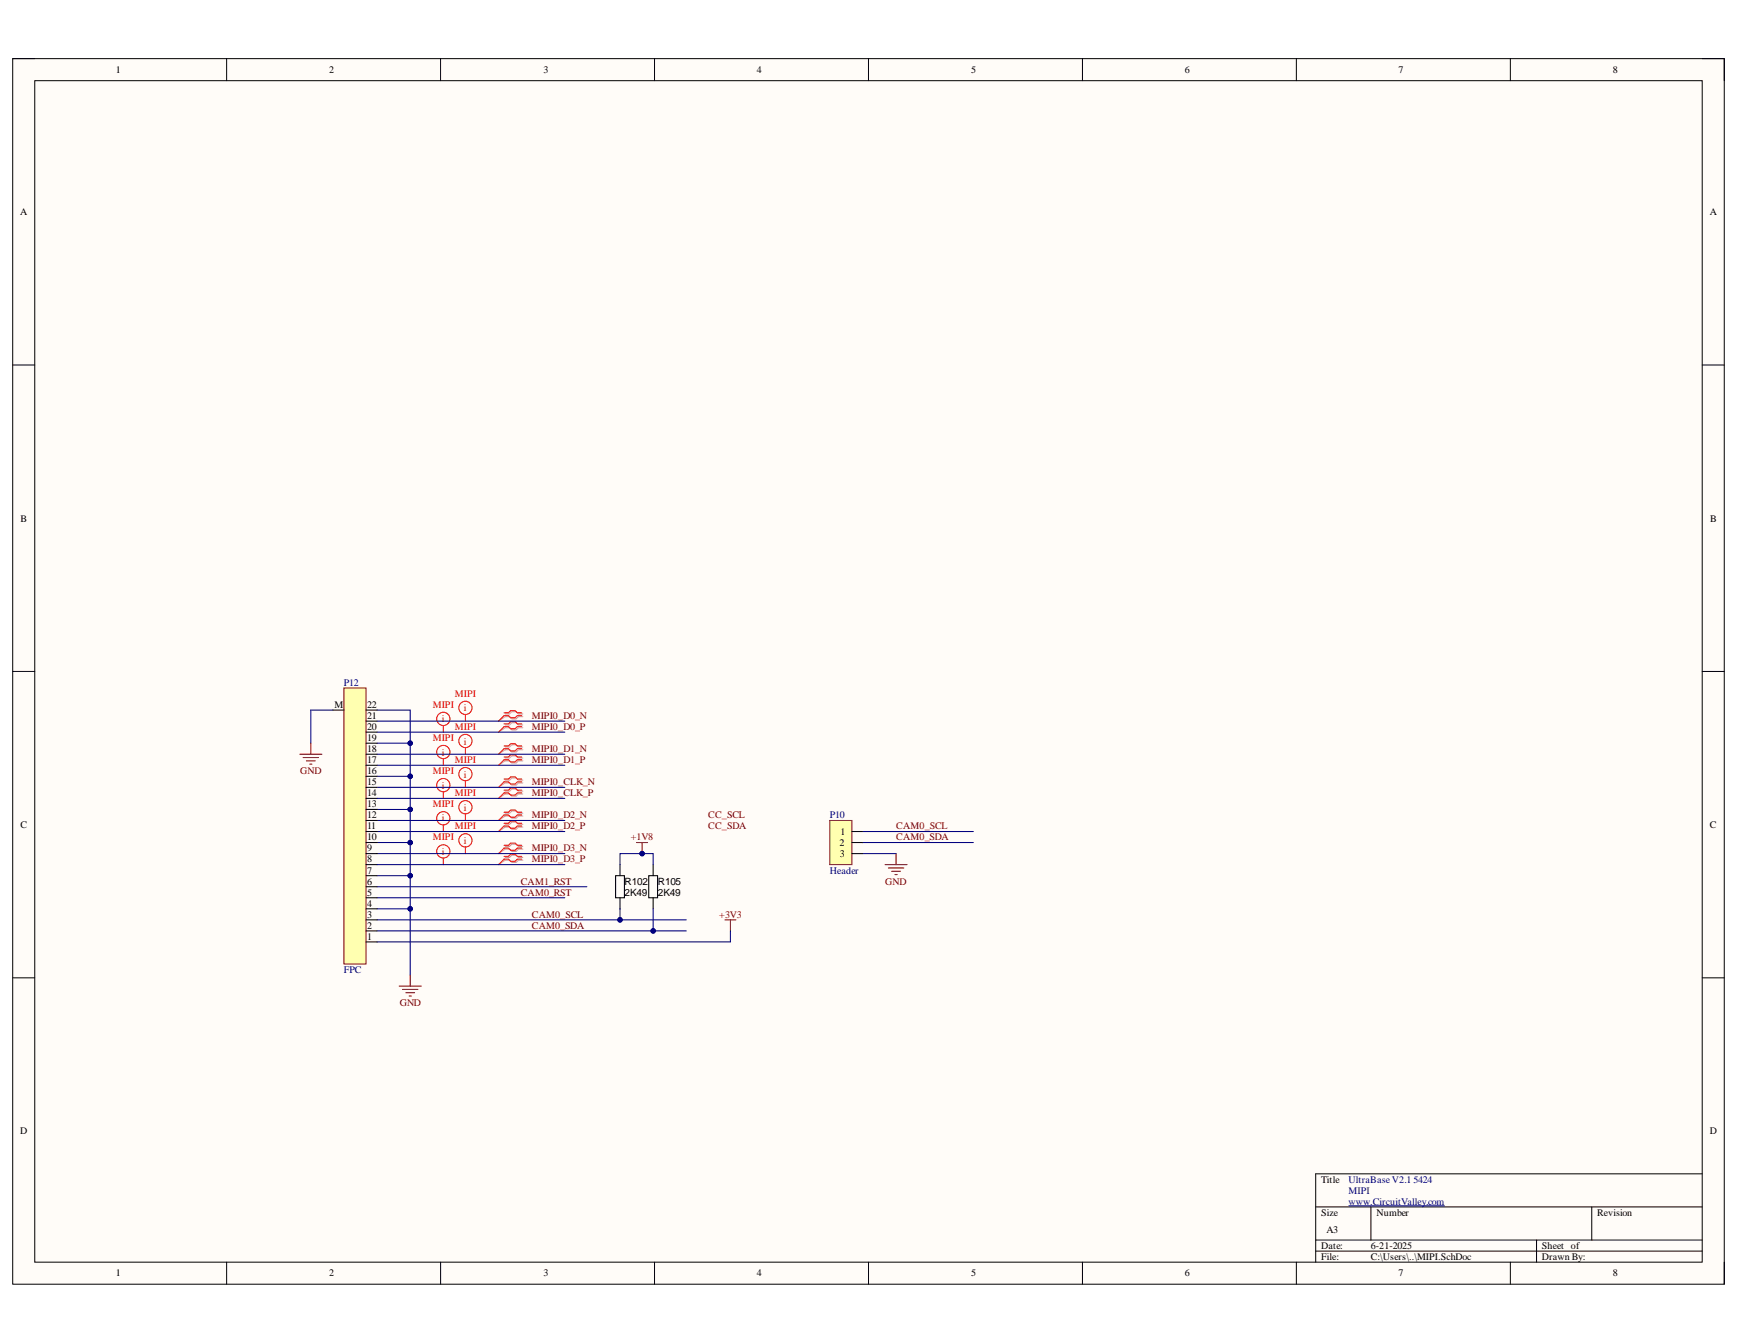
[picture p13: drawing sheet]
<svg xmlns="http://www.w3.org/2000/svg" width="279mm" height="216mm" viewBox="0 0 279 216" stroke-linecap="round" stroke-linejoin="round" font-family="sans-serif">
<defs><g id="words">
<g font-size="1.6">
<text x="18.6" y="11.8">1</text>
<text x="52.9" y="11.8">2</text>
<text x="87.3" y="11.8">3</text>
<text x="121.6" y="11.8">4</text>
<text x="156" y="11.8">5</text>
<text x="190.4" y="11.8">6</text>
<text x="224.7" y="11.8">7</text>
<text x="259.1" y="11.8">8</text>
<text x="3.2" y="34.6">A</text>
<text x="274.7" y="34.6">A</text>
<text x="3.3" y="83.8">B</text>
<text x="274.8" y="83.8">B</text>
<text x="53.7" y="113.7">M</text>
<text x="59" y="113.7">22</text>
<text x="59" y="119">19</text>
<text x="59" y="117.2">20</text>
<text x="59" y="115.5">21</text>
<text x="59" y="124.3">16</text>
<text x="59" y="122.6">17</text>
<text x="59" y="120.8">18</text>
<text x="59" y="131.4">12</text>
<text x="59" y="129.7">13</text>
<text x="59" y="127.9">14</text>
<text x="59" y="126.1">15</text>
<text x="3.3" y="133">C</text>
<text x="59" y="136.8">9</text>
<text x="59" y="135">10</text>
<text x="59" y="133.2">11</text>
<text x="134.9" y="135.9">2</text>
<text x="134.9" y="137.7">3</text>
<text x="135" y="134.1">1</text>
<text x="274.7" y="133">C</text>
<text x="59" y="143.9">5</text>
<text x="59" y="142.1">6</text>
<text x="59" y="140.3">7</text>
<text x="59" y="138.5">8</text>
<text x="100.3" y="143.9">2K49</text>
<text x="100.3" y="142.1">R102</text>
<text x="105.7" y="143.9">2K49</text>
<text x="105.7" y="142.1">R105</text>
<text x="59" y="149.2">2</text>
<text x="59" y="147.4">3</text>
<text x="59" y="145.6">4</text>
<text x="59" y="151">1</text>
<text x="3.2" y="182.2">D</text>
<text x="274.7" y="182.2">D</text>
<text x="212.3" y="190">Title</text>
<text x="212.3" y="195.3">Size</text>
<text x="221.2" y="195.3">Number</text>
<text x="256.6" y="195.3">Revision</text>
<text x="212.3" y="200.6">Date:</text>
<text x="212.3" y="202.4">File:</text>
<text x="213.1" y="198">A3</text>
<text x="220.2" y="200.6">6-21-2025</text>
<text x="220.2" y="202.4">C:\Users\..\MIPI.SchDoc</text>
<text x="247.7" y="200.6">Sheet of</text>
<text x="247.7" y="202.4">Drawn By:</text>
<text x="18.6" y="205">1</text>
<text x="52.9" y="205">2</text>
<text x="87.3" y="205">3</text>
<text x="121.6" y="205">4</text>
<text x="156" y="205">5</text>
<text x="190.4" y="205">6</text>
<text x="224.7" y="205">7</text>
<text x="259.1" y="205">8</text>
</g>
<g font-size="1.6" fill="#000080">
<text x="55.2" y="110.2">P12</text>
<text x="133.3" y="131.4">P10</text>
<text x="133.3" y="140.3">Header</text>
<text x="55.2" y="156.3">FPC</text>
<text x="216.7" y="190">UltraBaseV2.1</text>
<text x="216.7" y="191.7">MIPI</text>
<text x="227.1" y="190">5424</text>
<text x="216.7" y="193.5">www.CircuitValley.com</text>
</g>
<g font-size="1.6" fill="#f00">
<text x="69.5" y="113.7">MIPI</text>
<text x="73.1" y="112">MIPI</text>
<text x="69.5" y="119">MIPI</text>
<text x="71" y="116">i</text>
<text x="73.1" y="117.2">MIPI</text>
<text x="74.5" y="114.3">i</text>
<text x="74.5" y="119.6">i</text>
<text x="69.5" y="124.3">MIPI</text>
<text x="71" y="121.4">i</text>
<text x="73.1" y="122.6">MIPI</text>
<text x="74.5" y="124.9">i</text>
<text x="69.5" y="129.7">MIPI</text>
<text x="71" y="126.7">i</text>
<text x="71" y="131.9">i</text>
<text x="73.1" y="127.9">MIPI</text>
<text x="74.5" y="130.3">i</text>
<text x="69.5" y="135">MIPI</text>
<text x="71" y="137.3">i</text>
<text x="73.1" y="133.2">MIPI</text>
<text x="74.5" y="135.5">i</text>
</g>
<g font-size="1.6" fill="#800000">
<text x="85.4" y="115.5">MIPI0_D0_N</text>
<text x="85.4" y="117.2">MIPI0_D0_P</text>
<text x="48.2" y="124.3">GND</text>
<text x="85.4" y="120.8">MIPI0_D1_N</text>
<text x="85.4" y="122.6">MIPI0_D1_P</text>
<text x="85.4" y="126.1">MIPI0_CLK_N</text>
<text x="85.4" y="127.9">MIPI0_CLK_P</text>
<text x="85.4" y="131.4">MIPI0_D2_N</text>
<text x="113.8" y="131.4">CC_SCL</text>
<text x="85.4" y="133.2">MIPI0_D2_P</text>
<text x="85.4" y="136.8">MIPI0_D3_N</text>
<text x="101.4" y="135">+1V8</text>
<text x="113.8" y="133.2">CC_SDA</text>
<text x="144" y="135">CAM0_SDA</text>
<text x="144" y="133.2">CAM0_SCL</text>
<text x="83.7" y="143.9">CAM0_RST</text>
<text x="83.7" y="142.1">CAM1_RST</text>
<text x="85.4" y="138.5">MIPI0_D3_P</text>
<text x="142.2" y="142.1">GND</text>
<text x="85.4" y="149.2">CAM0_SDA</text>
<text x="85.4" y="147.4">CAM0_SCL</text>
<text x="115.6" y="147.4">+3V3</text>
<text x="64.2" y="161.6">GND</text>
</g>
</g></defs>
<path d="M2 9.4h275v196.9h-275z" fill-rule="evenodd" fill="#fffcf8"/>
<path d="M2 9.4h275v196.9h-275z" fill="none" stroke="#000" stroke-width=".16"/>
<path d="M5.6 13h267.9v189.8h-267.9z" fill-rule="evenodd" fill="#fffcf8"/>
<g fill="none" stroke="#000" stroke-width=".16">
<path d="M2 9.4h3.6M5.6 13h267.9v189.8h-267.9zM36.4 9.4v3.6M70.8 9.4v3.6M105.2 9.4v3.6M139.5 9.4v3.6M173.9 9.4v3.6M208.3 9.4v3.6M242.7 9.4v3.6M273.5 9.4h3.5v3.6M2 58.6h3.6M273.5 58.6h3.5"/>
<path d="M2 107.9h3.6M273.5 107.9h3.5M2 157.1h3.6M273.5 157.1h3.5M211.4 193.9h62.1M211.4 199.2h62.1M220.3 193.9v5.3M246.9 199.2v3.6M255.7 193.9v5.3M273.5 188.6h-62.1v14.2M36.4 202.8v3.5M70.8 202.8v3.5"/>
<path d="M105.2 202.8v3.5M139.5 202.8v3.5M173.9 202.8v3.5M208.3 202.8v3.5M211.4 201h62.1M242.7 202.8v3.5M277 202.8v3.5"/>
</g>
<path d="M102.3 135.3h1.8M103.2 135.3v1.8M64.1 158.4h3.6M64.7 158.9h2.4M65.2 159.5h1.4M65.9 156.6v1.8M116.5 147.8h1.7M117.4 147.8v1.7M65.7 160h.4" fill="none" stroke="#800000" stroke-width=".17"/>
<path d="M81.2 116.5h.7l.3-.4h.7l.4 .4h.7M81.2 116.9h.7l.3 .4h.7l.4-.4h.7M81.2 114.7h.7l.3-.4h.7l.4 .4h.7M81.2 115.1h.7l.3 .4h.7l.4-.4h.7M81.2 127.1h.7l.3-.4h.7l.4 .4h.7M81.2 127.5h.7l.3 .4h.7l.4-.4h.7M81.2 125.3h.7l.3-.3h.7l.4 .3h.7M81.2 125.8h.7l.3 .3h.7l.4-.3h.7M81.2 121.8h.7l.3-.4h.7l.4 .4h.7M81.2 122.2h.7l.3 .4h.7l.4-.4h.7M81.2 120h.7l.3-.3h.7l.4 .3h.7M81.2 120.4h.7l.3 .4h.7l.4-.4h.7" fill="none" stroke="#d0a19e" stroke-width=".17"/>
<path d="M81.2 116.9l-1.1 .7M81.2 115.1l-1.1 .7M81.2 127.5l-1.1 .8M81.2 125.8l-1.1 .7M81.2 122.2l-1.1 .7M81.2 120.4l-1.1 .8" fill="none" stroke="#d0a19e" stroke-width=".16"/>
<g fill="none" stroke="#f00" stroke-width=".17">
<path d="M71.2 116.5v1.1M74.8 114.8v1M81 119.8h.7l.3-.3h.8l.3 .3h.7M81 116.3h.7l.3-.4h.8l.3 .4h.7M81 116.7h.7l.3 .4h.8l.3-.4h.7M81 114.5h.7l.3-.3h.8l.3 .3h.7M81 115h.7l.3 .3h.8l.3-.3h.7M71.2 121.9v1M71.2 127.2v1.1M74.8 120.1v1.1M74.8 125.4v1.1M81 126.9h.7l.3-.3h.8l.3 .3h.7"/>
<path d="M81 127.4h.7l.3 .3h.8l.3-.3h.7M81 125.1h.7l.3-.3h.8l.3 .3h.7M81 125.6h.7l.3 .3h.8l.3-.3h.7M81 121.6h.7l.3-.4h.8l.3 .4h.7M81 122h.7l.3 .4h.8l.3-.4h.7M81 120.3h.7l.3 .3h.8l.3-.3h.7"/>
<circle cx="71.2" cy="115.5" r="1.07"/>
<circle cx="74.8" cy="113.7" r="1.06"/>
<circle cx="74.8" cy="119" r="1.06"/>
<circle cx="71.2" cy="120.8" r="1.06"/>
<circle cx="71.2" cy="126.1" r="1.07"/>
<circle cx="74.8" cy="124.4" r="1.06"/>
</g>
<path d="M81 116.7l-.9 .9M81 115l-.9 .8M81 127.4l-.9 .9M81 125.6l-.9 .9M81 122l-.9 .9M81 120.3l-.9 .9" fill="none" stroke="#f00" stroke-width=".16"/>
<path d="M99.6 138.9v1.8M104.9 138.9v1.8M98.9 140.7h1.4v3.5h-1.4zM99.6 144.2v1.8M104.2 140.7h1.4v3.5h-1.4zM104.9 144.2v1.8" fill="none" stroke="#000" stroke-width=".17"/>
<circle cx="103.2" cy="137.1" r=".35" fill="#000080"/>
<circle cx="103.2" cy="137.1" r=".35" fill="none" stroke="#000080" stroke-width=".16"/>
<path d="M133.3 131.8h3.6v7.1h-3.6z" fill-rule="evenodd" fill="#ffffb0"/>
<path d="M133.3 131.8h3.6v7.1h-3.6z" fill="none" stroke="#800000" stroke-width=".16"/>
<path d="M136.9 133.6h1.7M136.9 135.3h1.7M136.9 137.1h1.7" fill="none" stroke="#000" stroke-width=".17"/>
<path d="M142.2 138.9h3.5M142.7 139.4h2.5M143.3 140h1.4M144 137.1v1.8M143.8 140.5h.3" fill="none" stroke="#800000" stroke-width=".17"/>
<path d="M216.7 193.7h15.4" fill="none" stroke="#000080" stroke-width=".16"/>
<path d="M60.6 130h5.3M60.6 144.2h30.1M117.4 149.5v1.8h-56.8" fill="none" stroke="#000080" stroke-width=".17"/>
<circle cx="65.9" cy="130" r=".35" fill="#000080"/>
<circle cx="65.9" cy="130" r=".35" fill="none" stroke="#000080" stroke-width=".16"/>
<path d="M60.6 114.1h5.3v5.3h-5.3M60.6 128.3h30.1M60.6 126.5h30.1M60.6 122.9h30.1M60.6 121.2h30.1" fill="none" stroke="#000080" stroke-width=".17"/>
<circle cx="65.9" cy="119.4" r=".35" fill="#000080"/>
<circle cx="65.9" cy="119.4" r=".35" fill="none" stroke="#000080" stroke-width=".16"/>
<path d="M60.6 117.6h30.1M60.6 115.8h30.1M65.9 119.4v5.3" fill="none" stroke="#000080" stroke-width=".17"/>
<circle cx="65.9" cy="119.4" r=".35" fill="#000080"/>
<circle cx="65.9" cy="119.4" r=".35" fill="none" stroke="#000080" stroke-width=".16"/>
<circle cx="65.9" cy="124.7" r=".35" fill="#000080"/>
<circle cx="65.9" cy="124.7" r=".35" fill="none" stroke="#000080" stroke-width=".16"/>
<path d="M99.6 146v1.8" fill="none" stroke="#000080" stroke-width=".17"/>
<circle cx="99.6" cy="147.8" r=".35" fill="#000080"/>
<circle cx="99.6" cy="147.8" r=".35" fill="none" stroke="#000080" stroke-width=".16"/>
<path d="M104.9 146v3.5" fill="none" stroke="#000080" stroke-width=".17"/>
<circle cx="104.9" cy="149.5" r=".35" fill="#000080"/>
<circle cx="104.9" cy="149.5" r=".35" fill="none" stroke="#000080" stroke-width=".16"/>
<path d="M99.6 138.9v-1.8h5.3v1.8" fill="none" stroke="#000080" stroke-width=".17"/>
<circle cx="103.2" cy="137.1" r=".35" fill="#000080"/>
<circle cx="103.2" cy="137.1" r=".35" fill="none" stroke="#000080" stroke-width=".16"/>
<path d="M138.6 137.1h5.4M138.6 133.6h17.8M138.6 135.3h17.8M60.6 149.5h49.7" fill="none" stroke="#000080" stroke-width=".17"/>
<circle cx="104.9" cy="149.5" r=".35" fill="#000080"/>
<circle cx="104.9" cy="149.5" r=".35" fill="none" stroke="#000080" stroke-width=".16"/>
<path d="M60.6 147.8h49.7" fill="none" stroke="#000080" stroke-width=".17"/>
<circle cx="99.6" cy="147.8" r=".35" fill="#000080"/>
<circle cx="99.6" cy="147.8" r=".35" fill="none" stroke="#000080" stroke-width=".16"/>
<path d="M60.6 124.7h5.3v31.9" fill="none" stroke="#000080" stroke-width=".17"/>
<circle cx="65.9" cy="146" r=".36" fill="#000080"/>
<circle cx="65.9" cy="146" r=".36" fill="none" stroke="#000080" stroke-width=".16"/>
<circle cx="65.9" cy="140.7" r=".35" fill="#000080"/>
<circle cx="65.9" cy="140.7" r=".35" fill="none" stroke="#000080" stroke-width=".16"/>
<circle cx="65.9" cy="135.3" r=".36" fill="#000080"/>
<circle cx="65.9" cy="135.3" r=".36" fill="none" stroke="#000080" stroke-width=".16"/>
<circle cx="65.9" cy="130" r=".35" fill="#000080"/>
<circle cx="65.9" cy="130" r=".35" fill="none" stroke="#000080" stroke-width=".16"/>
<circle cx="65.9" cy="124.7" r=".35" fill="#000080"/>
<circle cx="65.9" cy="124.7" r=".35" fill="none" stroke="#000080" stroke-width=".16"/>
<path d="M60.6 146h5.3" fill="none" stroke="#000080" stroke-width=".17"/>
<circle cx="65.9" cy="146" r=".36" fill="#000080"/>
<circle cx="65.9" cy="146" r=".36" fill="none" stroke="#000080" stroke-width=".16"/>
<path d="M81.2 132.4h.7l.3-.3h.7l.4 .3h.7M81.2 132.9h.7l.3 .3h.7l.4-.3h.7M81.2 130.6h.7l.3-.3h.7l.4 .3h.7M81.2 131.1h.7l.3 .3h.7l.4-.3h.7M81.2 137.7h.7l.3-.3h.7l.4 .3h.7M81.2 138.2h.7l.3 .3h.7l.4-.3h.7M81.2 136h.7l.3-.4h.7l.4 .4h.7M81.2 136.4h.7l.3 .4h.7l.4-.4h.7" fill="none" stroke="#d0a19e" stroke-width=".17"/>
<path d="M81.2 132.9l-1.1 .7M81.2 131.1l-1.1 .7M81.2 138.2l-1.1 .7M81.2 136.4l-1.1 .7" fill="none" stroke="#d0a19e" stroke-width=".16"/>
<g fill="none" stroke="#f00" stroke-width=".17">
<path d="M71.2 132.5v1.1M71.2 137.8v1.1M74.8 130.7v1.1M74.8 136.1v1M81 132.2h.7l.3-.3h.8l.3 .3h.7M81 132.7h.7l.3 .3h.8l.3-.3h.7M81 130.5h.7l.3-.4h.8l.3 .4h.7M81 130.9h.7l.3 .4h.8l.3-.4h.7M81 137.6h.7l.3-.4h.8l.3 .4h.7M81 138h.7l.3 .4h.8l.3-.4h.7M81 135.8h.7l.3-.4h.8l.3 .4h.7M81 136.2h.7l.3 .4h.8l.3-.4h.7"/>
<circle cx="71.2" cy="136.8" r="1.06"/>
<circle cx="71.2" cy="131.4" r="1.07"/>
<circle cx="74.8" cy="135" r="1.06"/>
<circle cx="74.8" cy="129.7" r="1.06"/>
</g>
<path d="M81 132.7l-.9 .9M81 130.9l-.9 .9M81 138l-.9 .9M81 136.2l-.9 .9" fill="none" stroke="#f00" stroke-width=".16"/>
<path d="M60.6 133.6h30.1M60.6 131.8h30.1M60.6 138.9h30.1M60.6 137.1h30.1M60.6 140.7h5.3" fill="none" stroke="#000080" stroke-width=".17"/>
<circle cx="65.9" cy="140.7" r=".35" fill="#000080"/>
<circle cx="65.9" cy="140.7" r=".35" fill="none" stroke="#000080" stroke-width=".16"/>
<path d="M60.6 135.3h5.3M60.6 142.4h33.7" fill="none" stroke="#000080" stroke-width=".17"/>
<circle cx="65.9" cy="135.3" r=".36" fill="#000080"/>
<circle cx="65.9" cy="135.3" r=".36" fill="none" stroke="#000080" stroke-width=".16"/>
<path d="M53.5 114.1h-3.6v5.3" fill="none" stroke="#000080" stroke-width=".17"/>
<path d="M49.9 119.4v1.8M48.2 121.2h3.5M48.7 121.7h2.5M49.2 122.2h1.5M49.8 122.8h.3" fill="none" stroke="#800000" stroke-width=".17"/>
<path d="M55.3 110.5h3.5v44.4h-3.5z" fill-rule="evenodd" fill="#ffffb0"/>
<path d="M55.3 110.5h3.5v44.4h-3.5z" fill="none" stroke="#800000" stroke-width=".16"/>
<g fill="none" stroke="#000" stroke-width=".17">
<path d="M53.5 114.1h1.8M58.8 119.4h1.8M58.8 117.6h1.8M58.8 115.8h1.8M58.8 114.1h1.8M58.8 138.9h1.8M58.8 137.1h1.8M58.8 135.3h1.8M58.8 133.6h1.8M58.8 131.8h1.8M58.8 130h1.8M58.8 128.3h1.8"/>
<path d="M58.8 126.5h1.8M58.8 124.7h1.8M58.8 122.9h1.8M58.8 121.2h1.8M58.8 151.3h1.8M58.8 149.5h1.8M58.8 147.8h1.8M58.8 146h1.8M58.8 144.2h1.8M58.8 142.4h1.8M58.8 140.7h1.8"/>
</g>
<use href="#words"/>
</svg>
